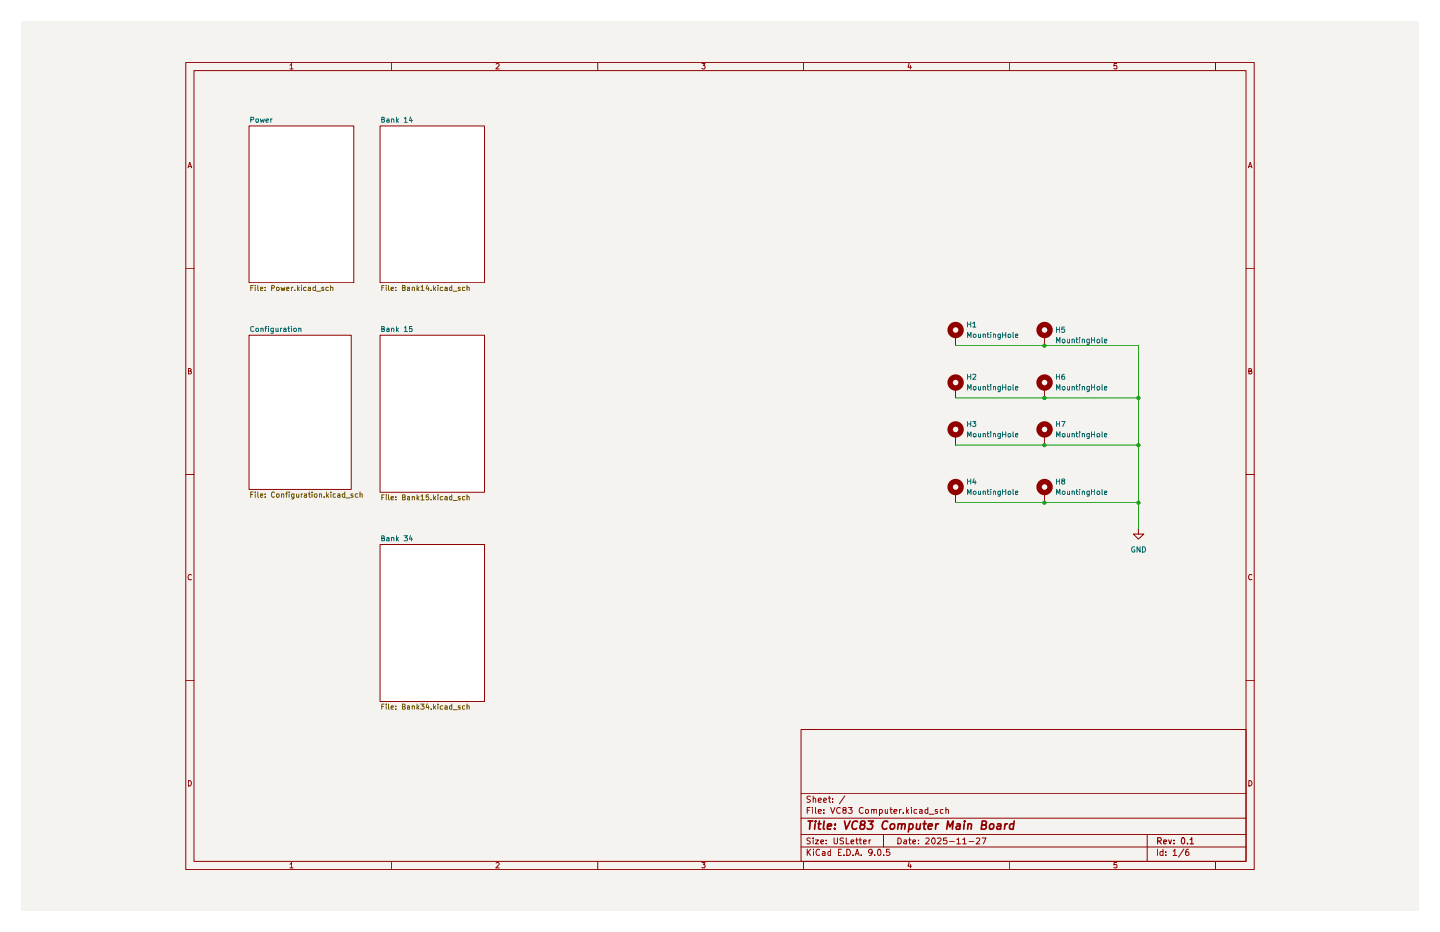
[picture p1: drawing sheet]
<svg xmlns="http://www.w3.org/2000/svg" width="432mm" height="279mm" viewBox="0 0 432 279" stroke-linecap="round" stroke-linejoin="round" font-family="sans-serif">
<path d="M6.3 6.4h419.1v266.6h-419.1z" fill="#f5f3ef"/>
<g fill="none" stroke="#910000" stroke-width=".3">
<path d="M55.7 18.7h320.4v242h-320.4zM87 19.6l.5-.6v1.7M117.4 18.7v2.5M148.8 19.2l.6-.2 .3 .6-1 1.1h1M179.2 18.7v2.5M210.5 19h.9l-.5 .6 .4 .1v.9l-.6 .1-.2-.2M241 18.7v2.5M272.6 19l-.3 1.2h1M273 19.6v1.1M302.8 18.7v2.5M334.9 19h-.8l-.1 .8 .9-.1v.9l-.9-.1M364.5 18.7v2.5"/>
<path d="M58.2 21.2h315.4v237h-315.4zM87 20.7h.9M56.4 50.3l.5-1.6 .6 1.6M56.6 49.9h.7M374.3 50.3l.6-1.6 .5 1.6M374.5 49.9h.7M55.7 80.4h2.5M373.6 80.4h2.5M56.5 111.3h.6l.2-.6-.2-.2h-.6v1.6h.6l.3-.6-.3-.2M374.5 111.3l.7-.1 .1-.5-.8-.2v1.6h.6l.3-.6-.4-.2M55.7 142.2h2.5M373.6 142.2h2.5"/>
<path d="M57.4 172.4a.74 .74 0 0 0-1 .7 .74 .74 0 0 0 1 .6M375.4 172.4l-.1-.1a.76 .76 0 0 0-.9 .8 .76 .76 0 0 0 1 .6M55.7 204h2.5M240.2 218.7h133.4v39.5h-133.4zM373.6 204h2.5M56.5 234a.81 .81 0 0 1 .9 .8 .81 .81 0 0 1-.9 .8zM240.2 237.8h133.4M243 238.8h-.9v.6l.7 .4 .2 .4-.3 .3h-.7M243.8 239.5l.3-.2 .4 .1 .1 1.1M243.8 238.7v1.8M245.4 239.9l.9-.1-.3-.5-.6 .1v.9l.2 .2h.6M247 239.9l.8-.1-.2-.5-.5 .1-.1 .9 .2 .2h.5"/>
<path d="M248.4 239.3h.7M248.7 238.7v1.6l.4 .2M249.7 239.4v.2M253.3 238.6l-1.6 2.4M374.5 234a.81 .81 0 0 1 .9 .8 .81 .81 0 0 1-.9 .8zM87 259.1l.5-.5v1.6M117.4 258.2v2.5M148.8 258.7l.6-.1 .3 .5-1 1.1h1M179.2 258.2v2.5M210.5 258.6h.9l-.5 .6h.4v.9l-.6 .1-.2-.2M240.2 253.9h133.4M240.2 250.2h133.4"/>
<path d="M240.2 245.3h133.4M241 258.2v2.5M242.1 254.6v1.9M242.1 242.9h.6M242.3 255.4l.8 1.1M242.9 242.1h-.8v1.7M243 251.3l-.9 .1v.5l.7 .3 .2 .4-.3 .4-.7-.1M243.1 254.6l-1 1.1M243.6 242.1v.1M243.6 242.7v1.1M243.8 251.2l-.1 .1 .1 .1v-.2v.2M243.8 251.8v1.2"/>
<path d="M243.9 254.6v.2M243.9 255.3v1.2M244.5 251.8h.9l-.9 1.2h.9M244.5 242.1v1.5l.3 .2M245.4 243.2l.9-.1-.1-.4h-.6l-.2 .2v.9h.8M245.8 254.8a.89 .89 0 0 0-1.1 .4 .89 .89 0 0 0 .3 1.2l.8-.1M246.1 252.4l.9-.2-.1-.3-.5-.1-.3 .3 .1 .8h.7M246.6 255.4h.7l.1 1.1M247.1 243.7v.1M247.1 242.7v.2M247.4 255.7l-.9 .3 .3 .5 .6-.1M247.7 252.8v.2"/>
<path d="M247.7 251.9v.2M249.1 255.4l-.5-.1-.4 .3 .2 .8h.7M249.1 242.1l.6 1.7 .7-1.7M249.1 254.6v1.9M249.7 240.4v.1M250.1 251.2v1.4l.3 .4 .6-.1 .1-.3v-1.4M251.4 255.5h.6M252 242.2a.79 .79 0 0 0-1.1 .8 .79 .79 0 0 0 1.1 .7M252.3 254.6h-.9v1.9h.9M253 251.3l-.7-.1-.4 .3 .2 .5 .8 .3v.5l-1 .1M253.1 256.3v.2M253.1 242.8l-.4-.3 .1-.3 .8-.1 .1 .6-1 .5 .1 .5 .3 .1h.3l.3-.3v-.3l-.3-.4"/>
<path d="M253.7 251.2v1.8h1M253.9 254.6a.94 .94 0 0 1 1.1 .9 .94 .94 0 0 1-1.1 1zM254.4 242.1h1.1l-.6 .6 .5 .2v.8l-.2 .1-.8-.1M255.2 252.4l.8-.2-.1-.3-.5-.1-.2 .3 .1 .8h.6M255.8 256.3v.2M256.5 256.5l.5-1.9 .6 1.9M256.6 251.8h.7M256.6 255.9h.9M256.9 251.2v1.5l.4 .3M257.6 251.8h.7M257.9 251.2v1.5l.4 .3M258.2 256.3v.2"/>
<path d="M258.8 242.2a.81 .81 0 0 0-1.2 .8 .81 .81 0 0 0 1.2 .7M258.9 252.4l.9-.2-.1-.3-.5-.1-.3 .3 .1 .8h.7M259.6 242.8l.2-.1 .5 .1v1l-.7-.1zM260.6 251.8v1.2M261.1 251.8l-.5 .3M261.3 242.8l.7-.1v1.1M261.3 242.7v1.1M261.5 255.4l-.3 .4-.5-.1-.3-.3 .2-.6 .6-.2 .3 .4v1l-.3 .4-.5 .1M262 242.9l.3-.2h.5l.1 1.1M262.3 256.3v.2M263.3 254.8l.3-.2a1.02 1.02 0 0 1 .6 .9 1.02 1.02 0 0 1-.6 1l-.5-.7zM263.7 242.7h.5l.4 .3-.2 .8h-.7"/>
<path d="M263.7 242.7v1.8M264.9 250.2v3.7M265 256.3v.2M265.4 242.7l.1 1.1 .7-.1M266.2 242.7v1.1M266.7 254.6h-.8v.8a.72 .72 0 0 1 1 .3v.4a.72 .72 0 0 1-1 .3l-.1-.1M266.9 242.7h.6M267.1 242.1v1.5l.4 .2M268.1 243.2l.9-.1-.2-.4h-.5l-.2 .2v.9h.7M269.2 251.2a.9 .9 0 0 1 1.1 .9 .9 .9 0 0 1-1.1 .9zM269.7 242.7v1.1M270.3 242.7l-.6 .3"/>
<path d="M270.8 243.7v.1M271.1 251.9h.7l.1 1.1M271.8 242.1v1.7M271.9 252.2l-1 .4 .4 .4 .6-.1M271.9 243.2l.6 .6M272.5 251.8h.7M272.5 242.7l-.7 .6M272.6 258.5l-.3 1.2h1M272.7 251.2v1.5l.5 .3M273 259.2v1M273.3 242.1v.1M273.3 242.7v1.1"/>
<path d="M273.7 252.4l.9-.2-.1-.3-.5-.1-.3 .3 .1 .8h.7M274.9 242.7h-.5l-.3 .3 .1 .8h.7M275.4 252.8v.2M275.4 251.9v.2M275.8 242.7h.6l.1 1.1M276.5 243.1l-.8 .3 .2 .4h.6M277.6 251.4l.7-.2 .3 .5-1.1 1.3h1.1M278.2 242.7h-.5l-.3 .3 .1 .8h.7M278.2 242.1v1.7M278.6 244.1h1.5M279.6 251.4l.2-.2a.95 .95 0 0 1 .6 .9 .95 .95 0 0 1-.6 .9l-.1-.1a1.08 1.08 0 0 1-.1-1.5zM281.1 251.4l.8-.2 .3 .5-1.2 1.3h1.2"/>
<path d="M281.1 242.7h-.4l-.3 .2 .1 .3 .6 .1v.5h-.7M282.8 242.7h-.5l-.4 .3 .2 .8h.7M283.6 242.8l.7-.1 .1 1.1M283.6 242.1v1.7M283.9 251.2h-.9l-.1 .9 .9-.1 .1 .8-.3 .2-.7-.2M284.7 252.3h1.5M286.9 251.7l.5-.5v1.8M286.9 253h1.1M288.7 251.7l.5-.5v1.8M288.7 253h1M290.6 252.3h1.4M292.8 251.4l.7-.2 .3 .5-1.1 1.3h1.1"/>
<path d="M294.5 251.2h1.2l-.8 1.8M302.8 258.2v2.5M334.9 258.6h-.8l-.1 .7 .9-.1v.9l-.9-.1M344 250.2v8M347 254.6v1.9M348.7 255.4l-.6-.1-.3 .3 .2 .8h.7M348.7 254.6v1.9M349.6 256.3v.2M349.6 255.4v.1M351.8 255.2l.5-.6v1.9M351.8 256.5h1.1M355 254.5l-1.6 2.5"/>
<path d="M356.4 254.6h-.4a1.23 1.23 0 0 0-.1 1.9l.5-.2 .1-.6-.3-.3h-.3l-.4 .3M364.5 258.2v2.5M87 260.2h.9"/>
</g>
<path d="M347.1 252.1h1l.1-.3-.1-.6-1-.1v1.9M347.6 252.1l.6 .9M348.9 252.4l.9-.2-.1-.3-.5-.1-.3 .3 .1 .8h.7M350.4 251.8l.5 1.2 .4-1.2M352 252.8v.2M352 251.9v.2M354.5 251.2l.2-.1a1.01 1.01 0 0 1 .6 1 1.01 1.01 0 0 1-.6 .9l-.5-.7zM356.1 252.8v.2l-.2-.1 .2-.1v.2M356.9 251.7l.5-.6v1.9M356.9 253h1" fill="none" stroke="#910000" stroke-width=".34"/>
<g fill="none" stroke="#910000" stroke-width=".51">
<path d="M242.3 246.1h1.5M243 246.1l-.3 2.5M244.4 247l-.1 1.6M244.6 246.1l-.1 .3M245.3 247h.9M245.7 246.1l-.3 2.1 .1 .3 .5 .1M247.1 246.1l-.2 2.1 .3 .4M248.2 247.7l1.1-.1v-.5a.79 .79 0 0 0-1.1 .2v1.2h.9M250.3 248.3v.3M250.4 247.1l.1 .1h-.2l.1-.1v.2M253.2 246.1l.5 2.5 1.2-2.5M257.1 246.4l-.4-.3-.6 .1a1.59 1.59 0 0 0-.3 2.3l.6 .1 .5-.3"/>
<path d="M258.4 247.2l-.4-.5a.73 .73 0 0 1 .7-.6 .73 .73 0 0 1 .7 .6l-.5 .5-.8 .2-.3 .8 .3 .3 .6 .1 .5-.4v-.8l-.3-.2M260.3 246.1h1.6l-1 1 .7 .2v.9l-.5 .4h-.8l-.3-.3M266.2 246.4l-.4-.3-.6 .1a1.59 1.59 0 0 0-.4 2.3l.6 .1 .5-.3M267 247.4a.81 .81 0 0 1 1.1-.3l.2 .3-.1 .8a.81 .81 0 0 1-1.1 .3l-.2-.3zM269.4 247.2l.1-.1a.6 .6 0 0 1 .9 .2l-.1 1.3M269.4 247l-.2 1.6M270.4 247.3l.4-.3 .6 .1-.1 1.5M272.7 247.1a.73 .73 0 0 1 1.1 .3l-.3 1.1h-1M272.7 247l-.3 2.4M274.9 247l-.2 1.2a.62 .62 0 0 0 .6 .4 .62 .62 0 0 0 .5-.3M276 247l-.2 1.6M276.8 247h1"/>
<path d="M277.3 246.1l-.3 2.1 .1 .3 .4 .1M278.4 247.7l1.2-.1-.1-.5-.7-.1-.4 .3v1.2h.9M280.7 247l-.2 1.6M281.4 247l-.5 .1-.2 .3M283.9 248.6l.3-2.5 .6 1.8 1-1.8-.2 2.5M286.9 247.1h1l-.1 1.5M288 247.6h-.9a.52 .52 0 0 0-.3 .9h1M289.1 247l-.1 1.6M289.3 246.1l-.1 .3M290.3 247.2l.4-.2 .6 .1-.1 1.5M290.3 247l-.1 1.6M294.4 247.3l1.1-.1 .3-.6-.1-.2-.3-.3h-.8l-.4 2.5h1l.5-.4-.1-.8-.4-.1"/>
<path d="M297 247.1a.67 .67 0 0 1 1 .3l-.3 1.1a.67 .67 0 0 1-1-.3zM299.1 247.1h1l-.1 1.5M300.1 247.6h-.8a.52 .52 0 0 0-.3 .9h1.1M301.4 247l-.2 1.6M302.1 247l-.5 .1-.3 .3M304 247.1h-1l-.3 1.1a.73 .73 0 0 0 1.1 .3M304.1 246.1l-.3 2.5"/>
</g>
<g fill="#fff">
<path d="M74.7 100.5h30.6v46.2h-30.6z"/>
<path d="M114 37.8h31.3v47h-31.3z"/>
<path d="M114 100.5h31.3v47.1h-31.3z"/>
<path d="M74.7 37.8h31.4v47h-31.4z"/>
<path d="M114 163.2h31.3v47.1h-31.3z"/>
</g>
<g fill="none" stroke="#910000" stroke-width=".3">
<path d="M74.7 37.8h31.4v47h-31.4zM114 37.8h31.3v47h-31.3zM74.7 100.5h30.6v46.2h-30.6zM114 100.5h31.3v47.1h-31.3zM286.5 100.5v3.1M286.5 116.2v3.1M313.2 100.5v3.1M313.2 116.2v3.1M286.5 130.3v3.1M313.2 130.3v3.1M286.5 147.6v3.1M313.2 147.6v3.1"/>
<path d="M341.4 158.5v1.6h1.6l-1.6 1.5-1.5-1.5h1.5M341.4 158.5h.1M114 163.2h31.3v47.1h-31.3z"/>
</g>
<g fill="none" stroke="#910000" stroke-width="1.6">
<circle cx="286.6" cy="98.9" r="1.65"/>
<circle cx="313.2" cy="98.9" r="1.65"/>
<circle cx="286.6" cy="114.7" r="1.65"/>
<circle cx="313.2" cy="114.7" r="1.65"/>
<circle cx="286.6" cy="128.7" r="1.65"/>
<circle cx="313.2" cy="128.7" r="1.65"/>
<circle cx="286.6" cy="146" r="1.65"/>
<circle cx="313.2" cy="146" r="1.65"/>
</g>
<path d="M286.5 119.3h54.9M286.5 103.6h54.9v54.9M286.5 133.4h54.9M286.5 150.7h54.9" fill="none" stroke="#090" stroke-width=".3"/>
<g fill="none" stroke="#006665" stroke-width=".3">
<path d="M75.2 35.9l.7-.1 .1-.6-.8-.1v1.6M76.8 35.7h.7l.1 .7-.2 .2-.4 .1-.3-.3zM78.1 35.6l.2 1.1 .4-.8 .3 .8 .2-1.1M79.8 36.2l.7-.2-.1-.3-.6 .1v.8h.6M81.2 35.6v1.1M81.6 35.6l-.4 .3M114.5 35.8l.6-.1v-.6h-.6v1.6h.6l.2-.5-.3-.4M116 35.7l.7 .1v.9M116.7 36l-.8 .3 .3 .4 .5-.1M117.4 35.7l.7 .1v.9M117.4 35.6v1.1M118.9 35.1v1.6"/>
<path d="M119 36.1l.5 .6M119.5 35.6l-.6 .6M121.2 35.6l.5-.5v1.6M121.2 36.7h1M123.1 35.1l-.3 1.1h.9M123.4 35.6v1.1M76.1 98l-.4-.1-.5 .3 .1 1 .4 .2 .4-.2M76.7 98.6l.3-.2 .4 .1 .2 .6-.4 .3-.3-.1zM78.2 98.6l.6-.1 .1 .9M78.2 98.4v1M79.4 98.4h.6M80 97.9l-.4 .1v1.4"/>
<path d="M80.5 97.9v.1M80.5 98.4v1M82 98.4v1.3l-.2 .2h-.5M82 98.5l-.5-.1-.3 .2 .2 .7h.6M82.7 98.4v.8l.2 .2 .5-.2M83.4 98.4v1M84.1 98.4v1M84.6 98.4l-.5 .2M85.1 98.5h.6l.1 .9M85.8 98.7l-.8 .4 .3 .3 .5-.1M86.3 98.4h.6M86.5 97.9v1.3l.4 .2"/>
<path d="M87.4 97.9v.1M87.4 98.4v1M88.1 98.6l.3-.2 .3 .1 .2 .6-.3 .3-.4-.1zM89.6 98.6l.6-.1 .1 .9M89.6 98.4v1M114.5 98.6h.6v-.6l-.6-.1v1.5h.6l.2-.5-.3-.3M116 98.5h.6l.1 .9M116.7 98.7l-.8 .4 .3 .3 .5-.1M117.4 98.6l.6-.1 .1 .9M117.4 98.4v1M118.9 97.9v1.5M119 98.8l.5 .6"/>
<path d="M119.5 98.4l-.6 .6M121.2 98.3l.5-.4v1.5M121.2 99.4h1M123.5 97.9h-.7v.7l.6-.1 .2 .6-.2 .3-.6-.2M114.5 161.4l.6-.1v-.6l-.6-.1v1.5h.6l.2-.5-.3-.2M116 161.2l.4-.1 .3 .3v.7h-.7v-.5l.7-.1M117.4 161.3l.6-.1 .1 .9M117.4 161.1v1M118.9 160.6v1.5M119 161.5l.5 .6M119.5 161.1l-.6 .6M121.2 160.6h1l-.6 .6 .6 .3-.1 .6h-.9"/>
<path d="M123.1 160.5l-.3 1.1h.9M123.4 161.1v1"/>
</g>
<g fill="none" stroke="#765500" stroke-width=".3">
<path d="M75.2 86.3h.6M75.9 85.6h-.7v1.5M76.5 85.6v.1M76.5 86.1v1M77.3 85.6v1.3l.3 .2M78.1 86.6l.7-.2-.1-.2-.6 .1v.7h.6M79.5 87v.1M79.5 86.2v.1M81.4 86.4h.6l.3-.3-.1-.4-.8-.1v1.5M83 86.2h.7v.7l-.1 .1-.4 .1-.3-.2zM84.2 86.1l.4 1 .2-.7 .4 .7 .2-1M85.9 86.6l.8-.2-.2-.3-.6 .2v.6l.3 .2 .4-.1"/>
<path d="M87.4 86.1v1M87.9 86.1l-.5 .3M88.4 87v.1M89.2 85.6v1.5M89.2 86.5l.5 .6M89.7 86.1l-.5 .6M90.4 85.6v.1M90.4 86.1v1M91.8 86.2l-.4-.1-.4 .3 .2 .6h.6M92.5 86.2l.6 .1v.8M93.1 86.4l-.7 .4 .2 .3 .5-.1M94.6 86.2l-.5-.1-.3 .3 .2 .6h.6"/>
<path d="M94.6 85.6v1.5M94.9 87.3h1.2M97 86.2l-.6 .1 .1 .2 .5 .2v.3h-.6M98.5 86.2l-.5-.1-.3 .3 .2 .6h.6M99.1 86.2l.7 .1v.8M99.1 85.6v1.5M114.5 86.3h.5M115.1 85.6h-.6v1.5M115.8 85.6v.1M115.8 86.1v1M116.5 85.6v1.3l.3 .2M117.3 86.6l.7-.2-.1-.2-.6 .1v.7h.6"/>
<path d="M118.7 87v.1M118.7 86.2v.1M120.6 86.3l.8-.1v-.5l-.8-.1v1.5h.6l.3-.1v-.6l-.3-.1M122.2 86.2l.7 .1v.8M122.9 86.4l-.7 .2v.4h.7M123.6 86.2l.7 .1v.8M123.6 86.1v1M125.1 85.6v1.5M125.2 86.5l.4 .6M125.6 86.1l-.5 .6M126.2 86l.5-.4v1.5M126.2 87.1h1"/>
<path d="M128.1 85.5l-.3 1.1h.9M128.5 86.1v1M129.3 87v.1M130 85.6v1.5M130.2 86.5l.4 .6M130.6 86.1l-.6 .6M131.3 85.6v.1M131.3 86.1v1M132.8 86.2l-.5-.1-.3 .3 .2 .6h.6M133.4 86.2l.7 .1v.8M134.1 86.4l-.8 .4 .3 .3 .5-.1M135.5 86.2l-.5-.1-.2 .3 .1 .6h.6"/>
<path d="M135.5 85.6v1.5M135.9 87.3h1.2M138 86.2h-.6v.3l.6 .2v.3h-.6M139.4 86.2h-.7v.8h.7M140 86.2l.7 .1v.8M140 85.6v1.5M75.2 148.3h.6M75.9 147.5h-.7v1.6M76.5 147.5v.2M76.5 148.1v1M77.3 147.5v1.3l.3 .3M78.1 148.6l.7-.2-.1-.3-.6 .2v.7h.6"/>
<path d="M79.5 148.9v.2M79.5 148.1v.2M82.3 147.7l-.1-.1a.73 .73 0 0 0-.8 .7 .73 .73 0 0 0 .8 .7l.1-.1M83 148.2h.7l-.1 .8-.6-.1zM84.4 148.2l.6-.1 .1 1M84.4 148.1v1M85.6 148.1h.6M86.2 147.5l-.3 .2v1.4M86.7 147.5v.2M86.7 148.1v1M88.1 149l-.6-.1v-.8h.6v1.3l-.2 .2-.4-.1M88.9 148.1l.1 .9 .6-.1"/>
<path d="M89.6 148.1v1M90.3 148.1v1M90.8 148.1h-.4l-.1 .2M91.3 148.1h.6v1M91.9 148.4l-.7 .4 .2 .3 .5-.1M92.5 148.1h.5M92.7 147.5v1.3l.3 .3M93.6 147.5v.2M93.6 148.1v1M94.3 148.2h.7l.1 .6-.3 .3-.5-.2zM95.8 148.2l.6-.1v1M95.8 148.1v1"/>
<path d="M97.2 148.9v.2M98 147.5v1.6M98 148.5l.6 .6M98.6 148.1l-.6 .6M99.2 147.5v.2M99.2 148.1v1M100.6 148.1l-.7 .1v.7l.7 .1M101.3 148.1h.6v1M101.9 148.4l-.7 .4 .2 .3 .5-.1M103.4 148.1h-.6l-.2 .2 .2 .7h.6M103.4 147.5v1.6M103.7 149.3h1.3"/>
<path d="M105.8 148.1l-.6 .2 .1 .2 .6 .3-.1 .2h-.6M107.3 148.1h-.6l-.2 .2 .2 .7h.6M107.9 148.2l.6-.1 .1 1M107.9 147.5v1.6M114.5 149.1h.5M115.1 148.3h-.6v1.6M115.8 148.3v.1M115.8 148.8v1.1M116.5 148.3v1.4l.3 .2M117.3 149.4l.7-.2-.1-.3-.4-.1-.2 .3v.6l.6 .1M118.7 149.7v.2M118.7 148.9v.2"/>
<path d="M120.6 149.1l.7-.1 .1-.6-.8-.1v1.6h.6l.3-.2v-.5l-.3-.1M122.2 148.9h.6l.1 1M122.9 149.2l-.7 .2v.4h.7M123.6 149l.6-.1 .1 1M123.6 148.8v1.1M125.1 148.3v1.6M125.2 149.3l.4 .6M125.6 148.8l-.5 .6M126.2 148.8l.5-.5v1.6M126.2 149.9h1M128.5 148.3h-.7v.8l.7-.1v.8l-.7-.1M129.3 149.7v.2"/>
<path d="M130 148.3v1.6M130.2 149.3l.4 .6M130.6 148.8l-.6 .6M131.3 148.3v.1M131.3 148.8v1.1M132.8 148.9l-.5-.1-.3 .3 .2 .7h.6M133.4 148.9h.6l.1 1M134.1 149.2l-.8 .3 .3 .4 .5-.1M135.5 148.9l-.5-.1-.2 .3 .1 .7h.6M135.5 148.3v1.6M135.9 150h1.2M138 148.9h-.6v.4l.6 .1v.4h-.6"/>
<path d="M139.4 148.9l-.7 .1v.7l.7 .1M140 149l.6-.1 .1 1M140 148.3v1.6M114.5 211.8h.5M115.1 211.1h-.6v1.5M115.8 211.1v.1M115.8 211.6v1M116.5 211.1v1.3l.3 .2M117.3 212.1l.7-.2-.1-.2-.4-.1-.2 .2v.8h.6M118.7 212.5v.1M118.7 211.7v.1M120.6 211.8h.7l.2-.5-.9-.2v1.5h.8l.1-.7-.3-.1"/>
<path d="M122.2 211.7l.5-.1 .2 .2v.8h-.7v-.5l.7-.2M123.6 211.8l.6-.1 .1 .9M123.6 211.6v1M125.1 211.1v1.5M125.2 212l.4 .6M125.6 211.6l-.5 .6M126.2 211.1h1l-.6 .6 .6 .2-.1 .6h-.9M128.1 211l-.3 1.1h.9M128.5 211.6v1M129.3 212.5v.1M130 211.1v1.5M130.2 212l.4 .6"/>
<path d="M130.6 211.6l-.6 .6M131.3 211.1v.1M131.3 211.6v1M132.8 211.7l-.5-.1-.3 .3 .2 .7h.6M133.4 211.7l.5-.1 .2 .2v.8h-.7v-.5l.7-.2M135.5 211.1v1.5h-.6v-.9h.6M135.9 212.8h1.2M138 211.7h-.6v.3l.6 .2v.4h-.6M139.4 211.7l-.7 .1v.7l.7 .1M140 211.8l.6-.1 .1 .9M140 211.1v1.5"/>
</g>
<g fill="#090">
<circle cx="313.2" cy="150.7" r=".64"/>
<circle cx="341.4" cy="119.3" r=".64"/>
<circle cx="313.2" cy="119.3" r=".64"/>
<circle cx="313.2" cy="133.4" r=".64"/>
<circle cx="341.4" cy="133.4" r=".64"/>
<circle cx="341.4" cy="150.7" r=".64"/>
<circle cx="313.2" cy="103.6" r=".64"/>
</g>
<g fill="none" stroke="#006665" stroke-width=".3">
<path d="M290.2 96.5v1.5M290.2 97.2h.9M291.1 96.5v1.5M291.7 96.9l.5-.4v1.5M291.7 98h.9M296.2 99.7v1.3l.4 .2M297.1 99.7h.1M300.7 99.7v1.5M301.6 99.7v1.5M303.8 99.7v1.4l.2 .1M316.8 98v1.7M316.8 98.8h1"/>
<path d="M317.8 98v1.7M319.2 98h-.8l-.1 .8 .7-.2 .3 .4-.1 .5-.2 .2-.7-.2M290.2 116.9v-1.6l.5 1.1 .5-1.1v1.6M290.2 101.2v-1.5l.5 1.1 .5-1.1v1.5M290.2 112.2v1.5M290.2 112.9h.9M291.1 112.2v1.5M291.7 112.4l.7-.2 .2 .2-.1 .5-.8 .8h.9M291.8 100.4l.4-.2h.3l.2 .7-.3 .3-.4-.1zM293.4 115.8l.1 1h.5M293.4 100.2v.8l.2 .2 .4-.2M294 100.2v1"/>
<path d="M294 115.8v1.1M294.8 116l.6-.1 .1 1M294.8 100.3l.6-.1 .1 1M294.8 100.2v1M294.8 115.8v1.1M296 115.8h.6M296 100.2h.6M296.2 115.3v1.4l.4 .2M297.1 115.3v.2M297.1 100.2v1M297.1 115.8v1.1M297.9 116l.5-.1 .1 1"/>
<path d="M297.9 100.3l.5-.1 .1 1M297.9 100.2v1M297.9 115.8v1.1M300 115.8v1.3l-.4 .3-.3-.1M300 115.9l-.5-.1-.3 .4 .1 .6h.7M300 100.2v1.2l-.2 .3h-.5M300 100.2h-.5l-.3 .2 .1 .7h.7M300.7 115.3v1.6M300.7 116.1h.9M300.7 100.4h.9M301.6 115.3v1.6M302.3 100.4l.2-.2h.4l.2 .7-.6 .3-.2-.3z"/>
<path d="M302.3 116l.2-.2 .5 .2-.1 .8h-.6zM303.8 115.3v1.5l.2 .1M304.5 116.3l.7-.1-.1-.4-.6 .1v.8l.2 .2 .4-.1M304.5 100.7l.7-.2-.1-.3h-.6v.8l.6 .1M316.8 102.8v-1.6l.5 1.1 .5-1.1v1.6M316.8 116.9v-1.6l.5 1.1 .5-1.1v1.6M316.8 112.2v1.5M316.8 112.9h1M317.8 112.2v1.5M319.1 112.2a.68 .68 0 0 0-.8 .7l.2 .8h.6l.2-.2-.3-.7h-.3l-.4 .3M320 101.7l.1 1 .6-.1M320 115.8l.1 1h.6"/>
<path d="M320.7 101.7v1.1M320.7 115.8v1.1M321.5 101.9l.6-.1 .1 1M321.5 116l.6-.1 .1 1M321.5 101.7v1.1M321.5 115.8v1.1M322.7 115.8h.6M322.7 101.7h.6M322.8 101.2v1.3l.5 .3M322.8 115.3v1.4l.5 .2M323.8 101.2v.1M323.8 115.3v.2"/>
<path d="M323.8 101.7v1.1M323.8 115.8v1.1M324.5 101.9l.6-.1 .1 1M324.5 116l.6-.1 .1 1M324.5 101.7v1.1M324.5 115.8v1.1M326.6 101.7v1.3l-.3 .3-.3-.1M326.6 101.8l-.5-.1-.2 .3 .1 .7h.6M326.6 115.8v1.3l-.3 .3-.3-.1M326.6 115.9l-.5-.1-.2 .4 .1 .6h.6M327.3 101.2v1.6M327.3 115.3v1.6"/>
<path d="M327.3 116.1h1M327.3 101.9h1M328.3 101.2v1.6M328.3 115.3v1.6M329 101.9l.2-.2 .5 .2-.1 .8-.6-.1zM329 116l.2-.2 .5 .2-.1 .8h-.6zM330.5 101.2v1.5l.1 .1M330.5 115.3v1.5l.1 .1M331.1 102.3l.8-.2-.2-.4-.5 .1-.1 .7 .3 .3 .4-.1M331.1 116.3l.8-.1-.2-.4-.5 .1-.1 .8 .3 .2 .4-.1M290.2 131v-1.5l.5 1.1 .5-1.1v1.5M290.2 127.1h.9"/>
<path d="M290.2 126.3v1.5M291.1 126.3v1.5M291.7 126.3h.9l-.5 .6 .5 .3v.4l-.2 .2-.7-.1M291.8 130.2l.4-.2h.3l.2 .2-.1 .7h-.7zM293.4 130v.8l.6 .1M294 130v1M294.8 130.1l.6-.1 .1 1M294.8 130v1M296 130h.6M296.2 129.5v1.3l.4 .2M297.1 129.5v.1M297.1 130v1"/>
<path d="M297.9 130.1l.5-.1 .1 1M297.9 130v1M300 130v1.2l-.2 .3h-.5M300 130h-.5l-.3 .2 .1 .7h.7M300.7 130.2h.9M300.7 129.5v1.5M301.6 129.5v1.5M302.3 130.2l.2-.2h.4l.2 .2-.1 .7h-.7zM303.8 129.5v1.4l.2 .1M304.5 130.5l.7-.2-.1-.3h-.6v.8l.6 .1M316.8 131v-1.5l.5 1.1 .5-1.1v1.5M316.8 126.3v1.5"/>
<path d="M316.8 127.1h1M317.8 126.3v1.5M318.3 126.3h1.1l-.7 1.5M318.7 130h.3l.4 .2-.1 .7h-.7l-.1-.7zM320 130v.8l.7 .1M320.7 130v1M321.5 130.1l.6-.1 .1 1M321.5 130v1M322.7 130h.6M322.8 129.5v1.3l.5 .2M323.8 129.5v.1M323.8 130v1"/>
<path d="M324.5 130.1l.6-.1 .1 1M324.5 130v1M326.6 130v1.2l-.1 .3h-.5M326.6 130h-.5l-.2 .2 .1 .7h.6M327.3 129.5v1.5M327.3 130.2h1M328.3 129.5v1.5M328.9 130.2l.3-.2h.4l.2 .2-.1 .7h-.7zM330.5 129.5v1.4l.1 .1M331.1 130.5l.8-.2-.2-.3h-.5l-.1 .8 .7 .1M290.2 148.3v-1.6l.5 1.1 .5-1.1v1.6M290.2 144.3h.9"/>
<path d="M290.2 143.6v1.5M291.1 143.6v1.5M291.8 147.5l.4-.3 .3 .1 .2 .7-.3 .3-.4-.1zM292.1 143.5l-.4 1.1h1M292.4 144.1v1M293.4 147.2l.1 1 .5-.1M294 147.2v1.1M294.8 147.4l.2-.2 .5 .2v.9M294.8 147.2v1.1M296 147.2h.6M296.2 146.7v1.3l.4 .3M297.1 146.7v.1"/>
<path d="M297.1 147.2v1.1M297.9 147.4l.1-.2 .5 .2v.9M297.9 147.2v1.1M300 147.2v1.3l-.4 .3-.3-.1M300 147.3l-.5-.1-.3 .3 .1 .7h.7M300.7 147.4h.9M300.7 146.7v1.6M301.6 146.7v1.6M302.3 147.5l.2-.3 .4 .1 .2 .7-.6 .3-.2-.3zM303.8 146.7v1.5l.2 .1M304.5 147.7l.7-.1-.1-.4-.6 .2v.6l.2 .3 .4-.1M316.8 148.3v-1.6l.5 1.1 .5-1.1v1.6"/>
<path d="M316.8 143.6v1.5M316.8 144.3h1M317.8 143.6v1.5M318.7 147.3l.3-.1 .4 .3v.5l-.4 .3-.5-.3zM318.7 144.2l-.4-.3 .1-.2 .7-.1 .1 .5-.5 .1-.4 .3v.4l.4 .2 .6-.2-.3-.7M320 147.2l.1 1 .6-.1M320.7 147.2v1.1M321.5 147.4l.1-.2 .6 .2v.9M321.5 147.2v1.1M322.7 147.2h.6M322.8 146.7v1.3l.5 .3M323.8 146.7v.1"/>
<path d="M323.8 147.2v1.1M324.5 147.4l.2-.2 .5 .2v.9M324.5 147.2v1.1M326.6 147.2v1.3l-.3 .3-.3-.1M326.6 147.3l-.5-.1-.2 .3 .1 .7h.6M327.3 146.7v1.6M327.3 147.4h1M328.3 146.7v1.6M328.9 147.5l.3-.3 .4 .1 .2 .7-.6 .3-.3-.3zM330.5 146.7v1.5l.1 .1M331.1 147.7l.8-.1-.2-.4-.6 .2v.6l.3 .3 .4-.1M340.2 164a.73 .73 0 0 0-.9 .7 .73 .73 0 0 0 .9 .7l.1-.6h-.3"/>
<path d="M341.9 163.9v1.6l-.9-1.6v1.6M342.6 163.9a.81 .81 0 0 1 .9 .8 .81 .81 0 0 1-.9 .8z"/>
<circle cx="292.3" cy="116.4" r=".53"/>
<circle cx="318.9" cy="102.3" r=".53"/>
<circle cx="318.9" cy="116.4" r=".53"/>
</g>
</svg>
